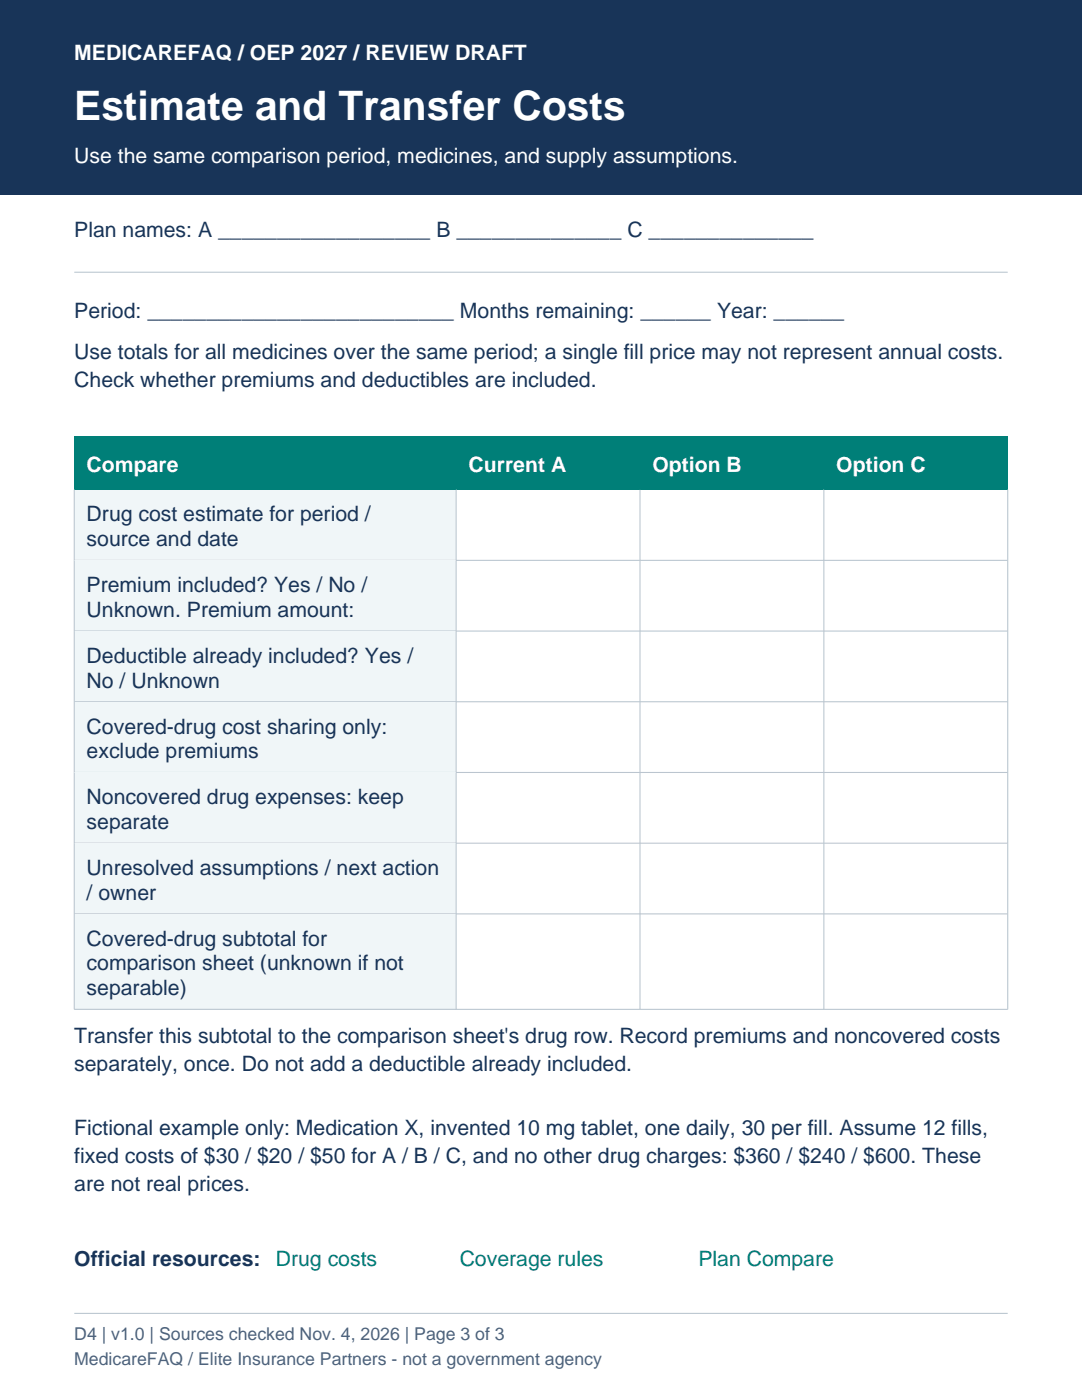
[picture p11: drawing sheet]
<svg xmlns="http://www.w3.org/2000/svg" width="216mm" height="279mm" viewBox="0 0 216 279" stroke-linecap="round" stroke-linejoin="round" font-family="sans-serif">
<defs><g id="words">
<text font-size="8.1" fill="#fff" x="14.8" y="24">Estimate and Transfer Costs</text>
<g font-size="4.2" fill="#fff">
<text x="14.8" y="12">MEDICAREFAQ / OEP 2027 / REVIEW DRAFT</text>
<text x="14.8" y="32.5">Use the same comparison period, medicines, and supply assumptions.</text>
<text x="17.3" y="94.2">Compare</text>
<text x="93.5" y="94.2">Current A</text>
<text x="130.2" y="94.2">Option B</text>
<text x="166.9" y="94.2">Option C</text>
</g>
<g font-size="4.2" fill="#183458">
<text x="14.8" y="47.3">Plan names: A __________________ B ______________ C ______________</text>
<text x="14.8" y="63.5">Period: __________________________ Months remaining: ______ Year: ______</text>
<text x="14.8" y="71.6">Use totals for all medicines over the same period; a single fill price may not represent annual costs.</text>
<text x="14.8" y="77.3">Check whether premiums and deductibles are included.</text>
<text x="17.3" y="104.1">Drug cost estimate for period /</text>
<text x="17.3" y="109">source and date</text>
<text x="17.3" y="118.2">Premium included? Yes / No /</text>
<text x="17.3" y="123.1">Unknown. Premium amount:</text>
<text x="17.3" y="132.3">Deductible already included? Yes /</text>
<text x="17.3" y="137.2">No / Unknown</text>
<text x="17.3" y="146.4">Covered-drug cost sharing only:</text>
<text x="17.3" y="151.3">exclude premiums</text>
<text x="17.3" y="160.5">Noncovered drug expenses: keep</text>
<text x="17.3" y="165.5">separate</text>
<text x="17.3" y="174.6">Unresolved assumptions / next action</text>
<text x="17.3" y="179.6">/ owner</text>
<text x="17.3" y="188.7">Covered-drug subtotal for</text>
<text x="17.3" y="193.7">comparison sheet (unknown if not</text>
<text x="17.3" y="198.6">separable)</text>
<text x="14.8" y="208.1">Transfer this subtotal to the comparison sheet's drug row. Record premiums and noncovered costs</text>
<text x="14.8" y="213.8">separately, once. Do not add a deductible already included.</text>
<text x="14.8" y="226.5">Fictional example only: Medication X, invented 10 mg tablet, one daily, 30 per fill. Assume 12 fills,</text>
<text x="14.8" y="232.1">fixed costs of $30 / $20 / $50 for A / B / C, and no other drug charges: $360 / $240 / $600. These</text>
<text x="14.8" y="237.8">are not real prices.</text>
<text x="14.8" y="252.6">Official resources:</text>
</g>
<g font-size="4.2" fill="#007f78">
<text x="55" y="252.6">Drug costs</text>
<text x="91.7" y="252.6">Coverage rules</text>
<text x="139.3" y="252.6">Plan Compare</text>
</g>
<g font-size="3.5" fill="#536374">
<text x="14.8" y="267.4">D4 | v1.0 | Sources checked Nov. 4, 2026 | Page 3 of 3</text>
<text x="14.8" y="272.3">MedicareFAQ / Elite Insurance Partners - not a government agency</text>
</g>
</g></defs>
<path d="M0 0h215.9v38.8h-215.9z" fill-rule="evenodd" fill="#183458"/>
<path d="M14.8 54.3h186.3M14.8 262.1h186.3" fill="none" stroke="#b9c5cf" stroke-width=".21"/>
<path d="M14.8 87.1h186.3v10.6h-186.3z" fill-rule="evenodd" fill="#007f78"/>
<path d="M14.8 97.7h76.2v14.1h-76.2z" fill-rule="evenodd" fill="#f0f6f8"/>
<path d="M14.8 97.7v14.1h186.3v-14.1M91 97.7v14.1M127.7 97.7v14.1M164.4 97.7v14.1" fill="none" stroke="#b9c5cf" stroke-width=".21"/>
<path d="M14.8 111.8h76.2v14.1h-76.2z" fill-rule="evenodd" fill="#f0f6f8"/>
<path d="M14.8 111.8v14.1h186.3v-14.1M91 111.8v14.1M127.7 111.8v14.1M164.4 111.8v14.1" fill="none" stroke="#b9c5cf" stroke-width=".21"/>
<path d="M14.8 125.9h76.2v14.2h-76.2z" fill-rule="evenodd" fill="#f0f6f8"/>
<path d="M14.8 125.9v14.2h186.3v-14.2M91 125.9v14.2M127.7 125.9v14.2M164.4 125.9v14.2" fill="none" stroke="#b9c5cf" stroke-width=".21"/>
<path d="M14.8 140.1h76.2v14.1h-76.2z" fill-rule="evenodd" fill="#f0f6f8"/>
<path d="M14.8 140.1v14.1h186.3v-14.1M91 140.1v14.1M127.7 140.1v14.1M164.4 140.1v14.1" fill="none" stroke="#b9c5cf" stroke-width=".21"/>
<path d="M14.8 154.2h76.2v14.1h-76.2z" fill-rule="evenodd" fill="#f0f6f8"/>
<path d="M14.8 154.2v14.1h186.3v-14.1M91 154.2v14.1M127.7 154.2v14.1M164.4 154.2v14.1" fill="none" stroke="#b9c5cf" stroke-width=".21"/>
<path d="M14.8 168.3h76.2v14.1h-76.2z" fill-rule="evenodd" fill="#f0f6f8"/>
<path d="M14.8 168.3v14.1h186.3v-14.1M91 168.3v14.1M127.7 168.3v14.1M164.4 168.3v14.1" fill="none" stroke="#b9c5cf" stroke-width=".21"/>
<path d="M14.8 182.4h76.2v19h-76.2z" fill-rule="evenodd" fill="#f0f6f8"/>
<path d="M14.8 182.4v19h186.3v-19M91 182.4v19M127.7 182.4v19M164.4 182.4v19" fill="none" stroke="#b9c5cf" stroke-width=".21"/>
<use href="#words"/>
</svg>
